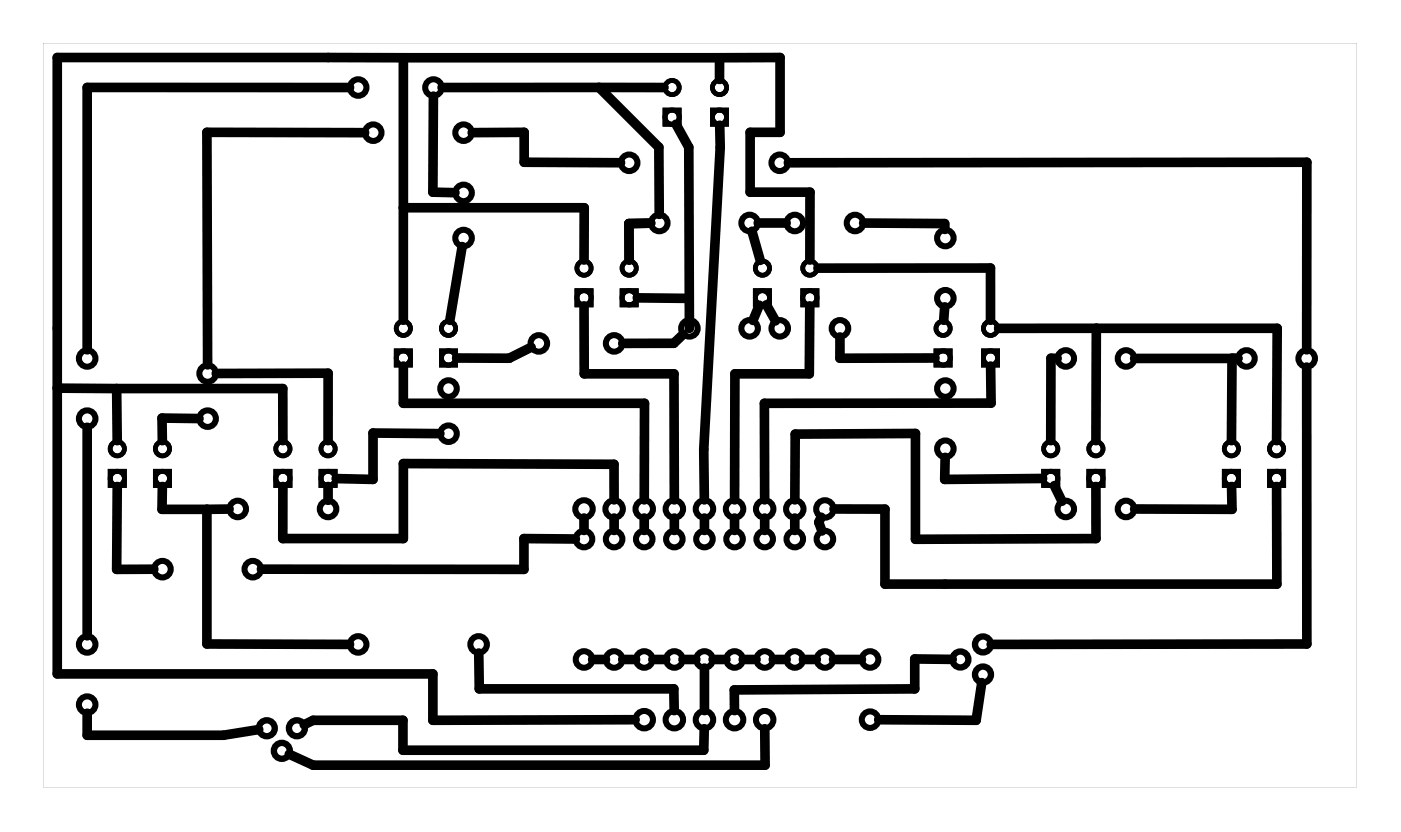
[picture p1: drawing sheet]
<svg xmlns="http://www.w3.org/2000/svg" width="118mm" height="70mm" viewBox="0 0 118 70" stroke-linecap="round" stroke-linejoin="round" font-family="sans-serif">
<path d="M3.6 3.6h110.8v62.8h-110.8zM3.6 3.6v62.8h110.8v-62.8z" fill="#000"/>
<g fill="none" stroke="#000" stroke-width=".4">
<path d="M56.1 9.3h1.2v1.2h-1.2zM60.1 9.3h1.2v1.2h-1.2zM9.3 39.8h1.2v1.2h-1.2zM13.1 39.8h1.2v1.2h-1.2zM23.3 39.8h1.2v1.2h-1.2zM27.1 39.8h1.2v1.2h-1.2zM33.4 29.6h1.2v1.2h-1.2zM37.2 29.6h1.2v1.2h-1.2zM48.7 24.5h1.2v1.2h-1.2zM52.5 24.5h1.2v1.2h-1.2zM63.7 24.5h1.2v1.2h-1.2zM67.7 24.5h1.2v1.2h-1.2z"/>
<path d="M79 29.6h1.2v1.2h-1.2zM83 29.6h1.2v1.2h-1.2zM88 39.8h1.2v1.2h-1.2zM91.8 39.8h1.2v1.2h-1.2zM103.3 39.8h1.2v1.2h-1.2zM107.1 39.8h1.2v1.2h-1.2z"/>
<circle cx="56.7" cy="7.4" r=".6"/>
<circle cx="56.7" cy="9.9" r=".6"/>
<circle cx="60.7" cy="7.4" r=".6"/>
<circle cx="60.7" cy="9.9" r=".6"/>
<circle cx="9.9" cy="37.9" r=".6"/>
<circle cx="13.7" cy="37.9" r=".6"/>
<circle cx="23.9" cy="37.9" r=".6"/>
<circle cx="27.7" cy="37.9" r=".6"/>
<circle cx="34" cy="27.7" r=".6"/>
<circle cx="34" cy="30.2" r=".6"/>
<circle cx="37.8" cy="27.7" r=".6"/>
<circle cx="37.8" cy="30.2" r=".6"/>
<circle cx="49.3" cy="22.6" r=".6"/>
<circle cx="49.3" cy="25.1" r=".6"/>
<circle cx="53.1" cy="22.6" r=".6"/>
<circle cx="53.1" cy="25.1" r=".6"/>
<circle cx="64.3" cy="22.6" r=".6"/>
<circle cx="64.3" cy="25.1" r=".6"/>
<circle cx="68.3" cy="22.6" r=".6"/>
<circle cx="68.3" cy="25.1" r=".6"/>
<circle cx="79.6" cy="27.7" r=".6"/>
<circle cx="79.6" cy="30.2" r=".6"/>
<circle cx="83.6" cy="27.7" r=".6"/>
<circle cx="83.6" cy="30.2" r=".6"/>
<circle cx="88.6" cy="37.9" r=".6"/>
<circle cx="92.4" cy="37.9" r=".6"/>
<circle cx="103.9" cy="37.9" r=".6"/>
<circle cx="107.7" cy="37.9" r=".6"/>
<circle cx="9.9" cy="40.4" r=".6"/>
<circle cx="13.7" cy="40.4" r=".6"/>
<circle cx="23.9" cy="40.4" r=".6"/>
<circle cx="27.7" cy="40.4" r=".6"/>
<circle cx="88.6" cy="40.4" r=".6"/>
<circle cx="92.4" cy="40.4" r=".6"/>
<circle cx="103.9" cy="40.4" r=".6"/>
<circle cx="107.7" cy="40.4" r=".6"/>
</g>
<g fill="none" stroke="#000" stroke-width=".51">
<circle cx="30.2" cy="7.4" r=".7"/>
<circle cx="31.5" cy="11.2" r=".7"/>
<circle cx="36.6" cy="7.4" r=".7"/>
<circle cx="39.1" cy="16.3" r=".7"/>
<circle cx="39.1" cy="11.2" r=".7"/>
<circle cx="53.1" cy="13.7" r=".7"/>
<circle cx="55.6" cy="18.8" r=".7"/>
<circle cx="63.2" cy="18.8" r=".7"/>
<circle cx="65.8" cy="13.7" r=".7"/>
<circle cx="67" cy="18.8" r=".7"/>
<circle cx="72.1" cy="18.8" r=".7"/>
<circle cx="7.4" cy="35.3" r=".7"/>
<circle cx="7.4" cy="30.2" r=".7"/>
<circle cx="17.5" cy="35.3" r=".7"/>
<circle cx="17.5" cy="31.5" r=".7"/>
<circle cx="37.8" cy="36.6" r=".7"/>
<circle cx="37.8" cy="32.8" r=".7"/>
<circle cx="39.1" cy="20.1" r=".7"/>
<circle cx="45.5" cy="29" r=".7"/>
<circle cx="51.8" cy="29" r=".7"/>
<circle cx="58.2" cy="27.7" r=".7"/>
<circle cx="63.2" cy="27.7" r=".7"/>
<circle cx="65.8" cy="27.7" r=".7"/>
<circle cx="70.9" cy="27.7" r=".7"/>
<circle cx="79.7" cy="25.2" r=".7"/>
<circle cx="79.7" cy="37.9" r=".7"/>
<circle cx="79.7" cy="32.8" r=".7"/>
<circle cx="79.7" cy="20.1" r=".7"/>
<circle cx="89.9" cy="30.2" r=".7"/>
<circle cx="95" cy="30.2" r=".7"/>
<circle cx="105.1" cy="30.2" r=".7"/>
<circle cx="110.2" cy="30.2" r=".7"/>
<circle cx="7.4" cy="59.5" r=".7"/>
<circle cx="7.4" cy="54.4" r=".7"/>
<circle cx="13.7" cy="48" r=".7"/>
<circle cx="20.1" cy="42.9" r=".7"/>
<circle cx="21.3" cy="48" r=".7"/>
<circle cx="27.7" cy="42.9" r=".7"/>
<circle cx="30.2" cy="54.4" r=".7"/>
<circle cx="40.4" cy="54.4" r=".7"/>
<circle cx="49.3" cy="45.5" r=".7"/>
<circle cx="49.3" cy="55.6" r=".7"/>
<circle cx="49.3" cy="42.9" r=".74"/>
<circle cx="51.8" cy="45.5" r=".7"/>
<circle cx="51.8" cy="55.6" r=".7"/>
<circle cx="51.8" cy="42.9" r=".74"/>
<circle cx="54.3" cy="45.5" r=".7"/>
<circle cx="54.3" cy="55.6" r=".7"/>
<circle cx="54.3" cy="42.9" r=".74"/>
<circle cx="56.9" cy="45.5" r=".7"/>
<circle cx="56.9" cy="55.6" r=".7"/>
<circle cx="56.9" cy="42.9" r=".74"/>
<circle cx="59.4" cy="45.5" r=".7"/>
<circle cx="59.4" cy="55.6" r=".7"/>
<circle cx="59.4" cy="42.9" r=".74"/>
<circle cx="62" cy="45.5" r=".7"/>
<circle cx="62" cy="55.6" r=".7"/>
<circle cx="62" cy="42.9" r=".74"/>
<circle cx="64.5" cy="42.9" r=".74"/>
<circle cx="64.5" cy="45.5" r=".7"/>
<circle cx="64.5" cy="55.6" r=".7"/>
<circle cx="67" cy="45.5" r=".7"/>
<circle cx="67" cy="55.6" r=".7"/>
<circle cx="67" cy="42.9" r=".74"/>
<circle cx="69.6" cy="45.5" r=".7"/>
<circle cx="69.6" cy="55.6" r=".7"/>
<circle cx="69.6" cy="42.9" r=".74"/>
<circle cx="73.4" cy="55.6" r=".7"/>
<circle cx="89.9" cy="42.9" r=".7"/>
<circle cx="95" cy="42.9" r=".7"/>
<circle cx="54.3" cy="60.7" r=".74"/>
<circle cx="56.9" cy="60.7" r=".74"/>
<circle cx="59.4" cy="60.7" r=".74"/>
<circle cx="62" cy="60.7" r=".74"/>
<circle cx="64.5" cy="60.7" r=".74"/>
<circle cx="73.4" cy="60.7" r=".7"/>
</g>
<g fill="none" stroke="#000" stroke-width=".53">
<circle cx="81" cy="55.6" r=".67"/>
<circle cx="82.9" cy="56.9" r=".67"/>
<circle cx="82.9" cy="54.4" r=".67"/>
<circle cx="22.5" cy="61.4" r=".67"/>
<circle cx="23.8" cy="63.4" r=".67"/>
<circle cx="25" cy="61.4" r=".67"/>
</g>
<g fill="none" stroke="#000" stroke-width=".81">
<path d="M29.5 7.4h-22.1v22.1M30.8 11.2h-13.3v19.6M34 4.9v22.1M34 4.9h-29.2v52h31.7v3.9l17.1-.1M34 4.9h26.7M34 17.5h15.3v4.4M36.6 8.1l-.1 8.1 1.9 .1M39.8 11.2h4.4v2.5h8.1M50.5 7.4l5.1 5v5.7M54.9 18.8l-1.8 .1v3M56 7.4h-18.7M57 10.5l1.1 1.9 .1 15.3"/>
<path d="M60.7 4.9v1.8M60.7 4.9h5.1v6.3h-2.5v5h5v5.7M60.7 10.6l.1 1.8-1.4 25.5v4.3M63.4 19.5l.7 2.5M64 18.8h2.3M66.5 13.7h43.7v15.8M72.9 18.8l6.8 .1v.5M4.8 32.8h5M7.4 36.1v17.5M9.8 32.8l.1 4.4M9.8 32.8h14.1v4.4M16.8 35.3h-3.1v1.9"/>
<path d="M18.2 31.5h9.5v5.7M34 30.9v3.1h20.4l-.1 8.2M37.1 36.6l-5.6-.1v4l-3.1-.1M39 20.8l-1.1 6.2M44.8 29.3l-1.8 .9h-4.5M49.3 25.8v5.7h7.6v10.7M53.8 25.1l4.3 .1M57.6 28.2l-.8 .8h-4.3M64.1 25.8l-.6 1.2M64.7 25.7l.7 1.4M68.3 25.8v5.7h-6.3v10.7M69 22.6h14.6v4.4"/>
<path d="M70.9 28.4v1.8h8M79.7 25.9l-.1 1.1M79.7 38.6v1.9l8.3-.1M83.6 30.9v3.1h-19.1v8.2M84.2 27.7h23.5v9.5M89.2 30.2h-.5l-.1 7M92.5 27.7l-.1 9.5M95.7 30.2h8.7h-.5v7M110.2 31v23.3l-26.6 .1M9.9 41l-.1 7h3.2M13.7 41v2h3.8M17.5 43v11.3l12 .1"/>
<path d="M19.3 43h-1.8M23.9 41v4.4h10.1v-6.3l17.8 .1v3M27.7 41v1.2M40.4 55.1v3h16.4l.1 1.9M48.5 45.5l-4.3-.1v2.6h-22.1M49.3 43.7v1.1M50 55.6h1.1M51.8 43.7v1.1M52.5 55.6h1.1M54.3 43.7v1.1M55.1 55.6h1.1M56.9 43.7v1.1"/>
<path d="M57.6 55.6h1.1M59.4 43.7v1.1M59.4 56.4v3.6M60.2 55.6h1M62 43.7v1.1M62.7 55.6h1.1M64.5 43.7v1.1M65.2 55.6h1.1M67 43.7v1.1M67.8 55.6h1.1M69.3 43.6l-.2 .5 .2 .7M70.3 55.6h2.4"/>
<path d="M80.3 55.6h-3.1v2.5l-15.3 .1 .1 1.8M82.8 57.6l-.5 3.2-8.2-.1M88.9 41l.7 1.3M92.4 41l.1 4.4-15.3 .1v-8.9h-10.1l-.1 5.6M103.9 41v2l-8.2-.1M107.7 41v8.3h-33v-6.3l-4.4-.1M7.4 60.2v1.8h11.4l3-.4M25.7 61.1l.7-.3h7.6v2.5h25.4v-1.8M64.5 61.5v3.1h-38.1l-2-1"/>
</g>
</svg>
